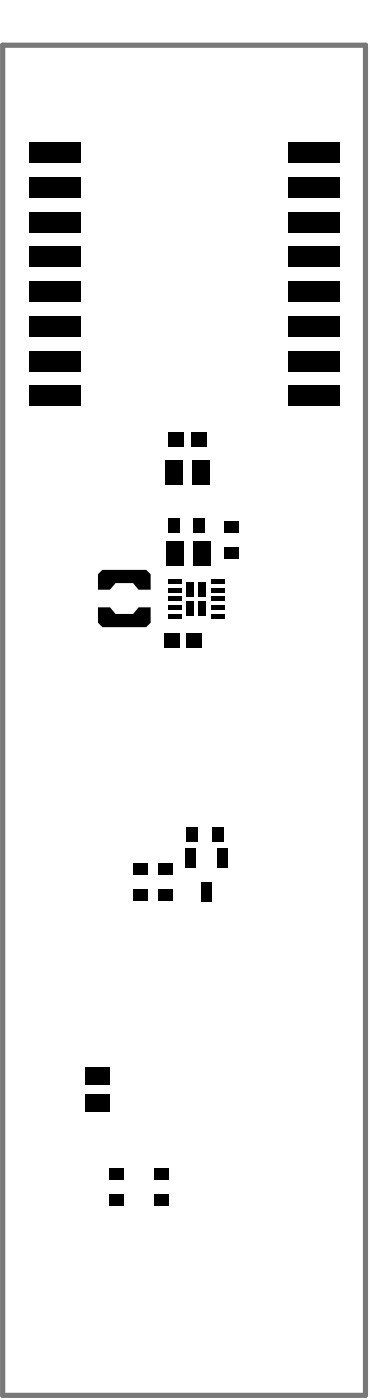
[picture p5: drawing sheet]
<svg xmlns="http://www.w3.org/2000/svg" width="71mm" height="268mm" viewBox="0 0 71 268" stroke-linecap="round" stroke-linejoin="round" font-family="sans-serif">
<path d="M.5 8.7h69.5v258.9h-69.5z" fill="none" stroke="#787878" stroke-width=".99"/>
<path d="M18.8 116.5h2.3l1 1.2h3.4l1.1-1.2h2.3v2.9l-.9 .9h-8.4l-.8-.9zM19.6 109.3h8.4l.9 .8v3h-2.3l-1.1-1.3h-3.4l-1 1.3h-2.3v-3z" fill="#000"/>
<g fill="#000">
<path d="M5.5 34h9.9v4h-9.9z" fill-rule="evenodd"/>
<path d="M5.5 27.3h9.9v4h-9.9z" fill-rule="evenodd"/>
<path d="M55.1 34h10v4h-10z" fill-rule="evenodd"/>
<path d="M55.1 27.3h10v4h-10z" fill-rule="evenodd"/>
<path d="M5.5 53.9h9.9v4h-9.9z" fill-rule="evenodd"/>
<path d="M5.5 47.3h9.9v4h-9.9z" fill-rule="evenodd"/>
<path d="M5.5 40.6h9.9v4h-9.9z" fill-rule="evenodd"/>
<path d="M55.1 53.9h10v4h-10z" fill-rule="evenodd"/>
<path d="M55.1 47.3h10v4h-10z" fill-rule="evenodd"/>
<path d="M55.1 40.6h10v4h-10z" fill-rule="evenodd"/>
<path d="M5.5 73.9h9.9v4h-9.9z" fill-rule="evenodd"/>
<path d="M5.5 67.2h9.9v4h-9.9z" fill-rule="evenodd"/>
<path d="M5.5 60.6h9.9v4h-9.9z" fill-rule="evenodd"/>
<path d="M55.1 73.9h10v4h-10z" fill-rule="evenodd"/>
<path d="M55.1 67.2h10v4h-10z" fill-rule="evenodd"/>
<path d="M55.1 60.6h10v4h-10z" fill-rule="evenodd"/>
<path d="M32.2 99.4h2.1v2.8h-2.1z" fill-rule="evenodd"/>
<path d="M31.7 88.2h3.3v4.7h-3.3z" fill-rule="evenodd"/>
<path d="M32.3 82.8h3v2.8h-3z" fill-rule="evenodd"/>
<path d="M37.2 99.4h2.1v2.8h-2.1z" fill-rule="evenodd"/>
<path d="M36.6 82.8h3v2.8h-3z" fill-rule="evenodd"/>
<path d="M36.8 88.2h3.4v4.7h-3.4z" fill-rule="evenodd"/>
<path d="M20.5 109.5h6.7v2.1h-6.7z" fill-rule="evenodd"/>
<path d="M32.1 114.4h2.7v.9h-2.7z" fill-rule="evenodd"/>
<path d="M32.1 117.7h2.7v.9h-2.7z" fill-rule="evenodd"/>
<path d="M32.1 116h2.7v1h-2.7z" fill-rule="evenodd"/>
<path d="M32.1 111h2.7v1h-2.7z" fill-rule="evenodd"/>
<path d="M32.1 112.7h2.7v.9h-2.7z" fill-rule="evenodd"/>
<path d="M31.9 103.8h3.3v4.7h-3.3z" fill-rule="evenodd"/>
<path d="M35.7 115.2h1.5v2.8h-1.5z" fill-rule="evenodd"/>
<path d="M35.7 111.6h1.5v2.9h-1.5z" fill-rule="evenodd"/>
<path d="M38 115.2h1.4v2.8h-1.4z" fill-rule="evenodd"/>
<path d="M38 111.6h1.4v2.9h-1.4z" fill-rule="evenodd"/>
<path d="M37 103.8h3.3v4.7h-3.3z" fill-rule="evenodd"/>
<path d="M40.4 116h2.7v1h-2.7z" fill-rule="evenodd"/>
<path d="M40.4 117.7h2.7v.9h-2.7z" fill-rule="evenodd"/>
<path d="M40.4 114.4h2.7v.9h-2.7z" fill-rule="evenodd"/>
<path d="M40.4 111h2.7v1h-2.7z" fill-rule="evenodd"/>
<path d="M40.4 112.7h2.7v.9h-2.7z" fill-rule="evenodd"/>
<path d="M42.9 104.9h2.9v2.1h-2.9z" fill-rule="evenodd"/>
<path d="M42.9 99.9h2.9v2.1h-2.9z" fill-rule="evenodd"/>
<path d="M20.5 117.9h6.7v2.2h-6.7z" fill-rule="evenodd"/>
<path d="M31.4 121.3h3v2.9h-3z" fill-rule="evenodd"/>
<path d="M35.7 121.3h3v2.9h-3z" fill-rule="evenodd"/>
<path d="M35.7 158.7h2.1v2.8h-2.1z" fill-rule="evenodd"/>
<path d="M40.7 158.7h2.1v2.8h-2.1z" fill-rule="evenodd"/>
<path d="M25.6 170.5h2.8v2.1h-2.8z" fill-rule="evenodd"/>
<path d="M25.6 165.5h2.8v2.2h-2.8z" fill-rule="evenodd"/>
<path d="M30.2 170.5h2.8v2.1h-2.8z" fill-rule="evenodd"/>
<path d="M30.2 165.5h2.8v2.2h-2.8z" fill-rule="evenodd"/>
<path d="M35.4 162.7h2v3.6h-2z" fill-rule="evenodd"/>
<path d="M38.6 169.2h2v3.6h-2z" fill-rule="evenodd"/>
<path d="M41.7 162.7h2v3.6h-2z" fill-rule="evenodd"/>
<path d="M16.4 209.9h4.6v3.3h-4.6z" fill-rule="evenodd"/>
<path d="M16.4 204.8h4.6v3.3h-4.6z" fill-rule="evenodd"/>
<path d="M21 224.1h2.8v2.1h-2.8z" fill-rule="evenodd"/>
<path d="M21 229.1h2.8v2.1h-2.8z" fill-rule="evenodd"/>
<path d="M29.6 224.1h2.8v2.1h-2.8z" fill-rule="evenodd"/>
<path d="M29.6 229.1h2.8v2.1h-2.8z" fill-rule="evenodd"/>
</g>
</svg>
